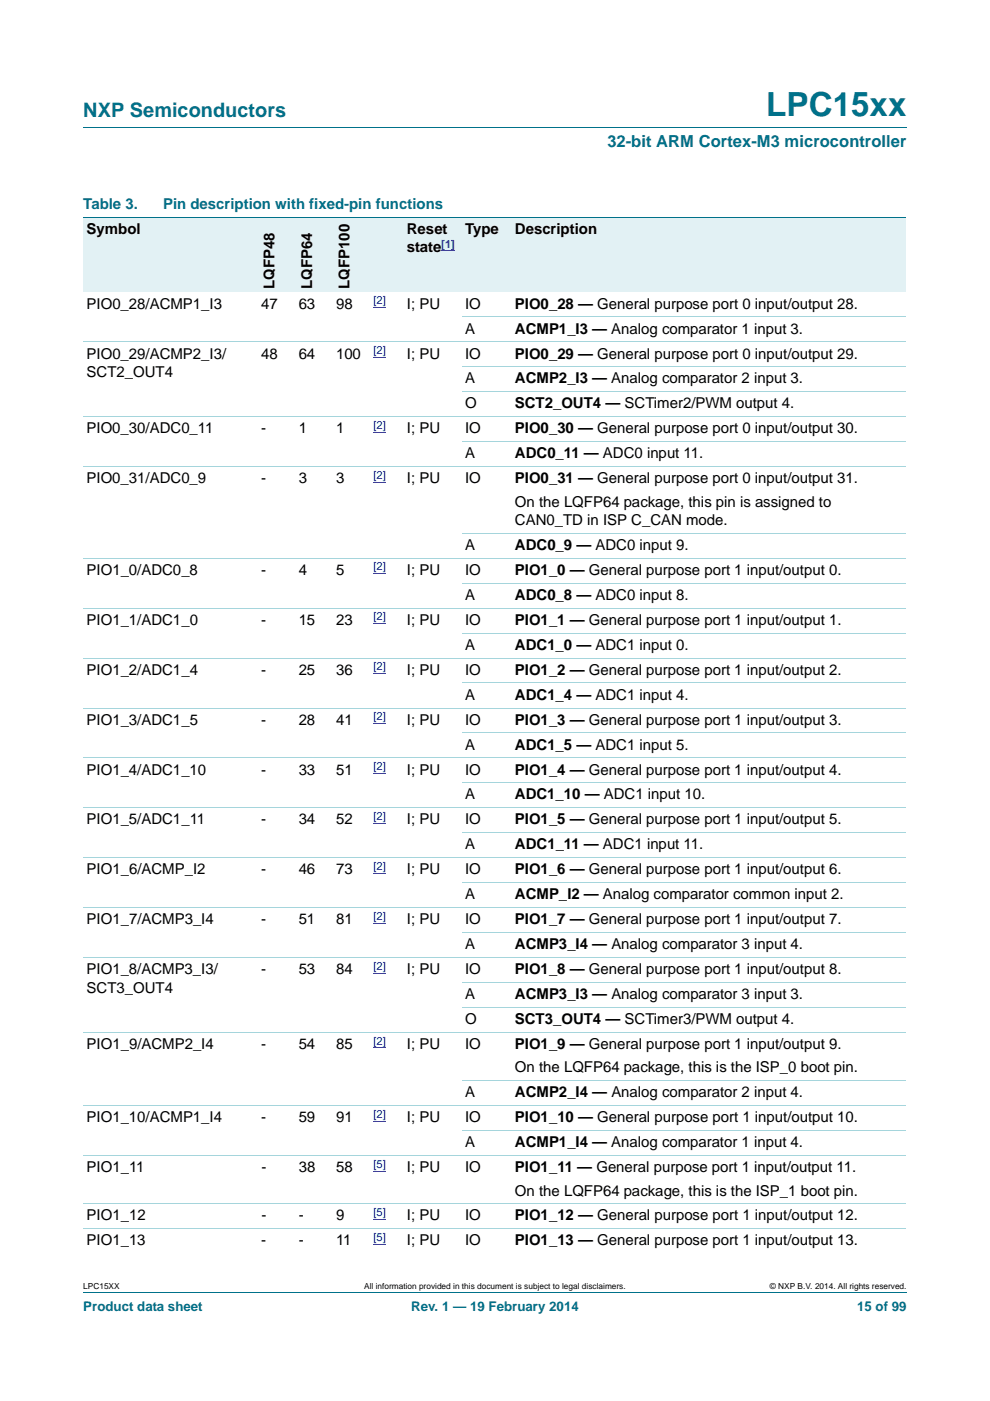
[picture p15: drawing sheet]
<svg xmlns="http://www.w3.org/2000/svg" width="210mm" height="297mm" viewBox="0 0 210 297" stroke-linecap="round" stroke-linejoin="round" font-family="sans-serif">
<defs><g id="words">
<text font-size="7" fill="#00718a" x="162.5" y="24.6">LPC15xx</text>
<text font-size="4.2" fill="#00718a" x="17.7" y="24.9">NXP Semiconductors</text>
<text font-size="3.5" fill="#00718a" x="128.8" y="31.1">32-bit ARM Cortex-M3 microcontroller</text>
<g font-size="3.2" fill="#00718a">
<text x="17.7" y="44.3">Table 3.</text>
<text x="34.6" y="44.3">Pin description with fixed-pin functions</text>
</g>
<g font-size="3.2">
<text x="18.4" y="49.6">Symbol</text>
<text x="86.3" y="49.6">Reset</text>
<text x="86.3" y="53.4">state</text>
<text x="98.6" y="49.6">Type</text>
<text x="109.2" y="49.6">Description</text>
<text x="18.4" y="65.4">PIO0_28/ACMP1_I3</text>
<text x="55.4" y="65.4">47</text>
<text x="58.3" y="61.2" transform="rotate(-90 58.3 61.2)">LQFP48</text>
<text x="63.4" y="65.4">63</text>
<text x="66.2" y="61.2" transform="rotate(-90 66.2 61.2)">LQFP64</text>
<text x="71.3" y="65.4">98</text>
<text x="74.1" y="61.2" transform="rotate(-90 74.1 61.2)">LQFP100</text>
<text x="86.3" y="65.4">I; PU</text>
<text x="98.6" y="65.4">IO</text>
<text x="109.2" y="65.4">PIO0_28 — General purpose port 0 input/output 28.</text>
<text x="98.6" y="70.7">A</text>
<text x="109.2" y="70.7">ACMP1_I3 — Analog comparator 1 input 3.</text>
<text x="18.4" y="76">PIO0_29/ACMP2_I3/</text>
<text x="55.4" y="76">48</text>
<text x="63.3" y="76">64</text>
<text x="71.3" y="76">100</text>
<text x="86.3" y="76">I; PU</text>
<text x="98.6" y="76">IO</text>
<text x="109.2" y="76">PIO0_29 — General purpose port 0 input/output 29.</text>
<text x="18.4" y="79.9">SCT2_OUT4</text>
<text x="98.6" y="81.3">A</text>
<text x="109.2" y="81.3">ACMP2_I3 — Analog comparator 2 input 3.</text>
<text x="98.6" y="86.6">O</text>
<text x="109.2" y="86.6">SCT2_OUT4 — SCTimer2/PWM output 4.</text>
<text x="18.4" y="91.9">PIO0_30/ADC0_11</text>
<text x="55.4" y="91.9">-</text>
<text x="63.4" y="91.9">1</text>
<text x="71.3" y="91.9">1</text>
<text x="86.3" y="91.9">I; PU</text>
<text x="98.6" y="91.9">IO</text>
<text x="109.2" y="91.9">PIO0_30 — General purpose port 0 input/output 30.</text>
<text x="98.6" y="97.2">A</text>
<text x="109.2" y="97.2">ADC0_11 — ADC0 input 11.</text>
<text x="18.4" y="102.5">PIO0_31/ADC0_9</text>
<text x="55.4" y="102.5">-</text>
<text x="63.4" y="102.5">3</text>
<text x="71.3" y="102.5">3</text>
<text x="86.3" y="102.5">I; PU</text>
<text x="98.6" y="102.5">IO</text>
<text x="109.2" y="102.5">PIO0_31 — General purpose port 0 input/output 31.</text>
<text x="109.2" y="107.4">On the LQFP64 package, this pin is assigned to</text>
<text x="109.2" y="111.3">CAN0_TD in ISP C_CAN mode.</text>
<text x="98.6" y="116.6">A</text>
<text x="109.2" y="116.6">ADC0_9 — ADC0 input 9.</text>
<text x="18.4" y="121.9">PIO1_0/ADC0_8</text>
<text x="55.4" y="121.9">-</text>
<text x="63.4" y="121.9">4</text>
<text x="71.3" y="121.9">5</text>
<text x="86.3" y="121.9">I; PU</text>
<text x="98.6" y="121.9">IO</text>
<text x="109.2" y="121.9">PIO1_0 — General purpose port 1 input/output 0.</text>
<text x="98.6" y="127.2">A</text>
<text x="109.2" y="127.2">ADC0_8 — ADC0 input 8.</text>
<text x="18.4" y="132.5">PIO1_1/ADC1_0</text>
<text x="55.4" y="132.5">-</text>
<text x="63.4" y="132.5">15</text>
<text x="71.3" y="132.5">23</text>
<text x="86.3" y="132.5">I; PU</text>
<text x="98.6" y="137.8">A</text>
<text x="98.6" y="132.5">IO</text>
<text x="109.2" y="132.5">PIO1_1 — General purpose port 1 input/output 1.</text>
<text x="109.2" y="137.8">ADC1_0 — ADC1 input 0.</text>
<text x="18.4" y="143">PIO1_2/ADC1_4</text>
<text x="55.4" y="143">-</text>
<text x="63.4" y="143">25</text>
<text x="71.3" y="143">36</text>
<text x="86.3" y="143">I; PU</text>
<text x="98.6" y="143">IO</text>
<text x="109.2" y="143">PIO1_2 — General purpose port 1 input/output 2.</text>
<text x="98.6" y="148.3">A</text>
<text x="109.2" y="148.3">ADC1_4 — ADC1 input 4.</text>
<text x="18.4" y="153.6">PIO1_3/ADC1_5</text>
<text x="55.4" y="153.6">-</text>
<text x="63.4" y="153.6">28</text>
<text x="71.3" y="153.6">41</text>
<text x="86.3" y="153.6">I; PU</text>
<text x="98.6" y="153.6">IO</text>
<text x="109.2" y="153.6">PIO1_3 — General purpose port 1 input/output 3.</text>
<text x="98.6" y="158.9">A</text>
<text x="109.2" y="158.9">ADC1_5 — ADC1 input 5.</text>
<text x="18.4" y="164.2">PIO1_4/ADC1_10</text>
<text x="55.4" y="164.2">-</text>
<text x="63.4" y="164.2">33</text>
<text x="71.3" y="164.2">51</text>
<text x="86.3" y="164.2">I; PU</text>
<text x="98.6" y="164.2">IO</text>
<text x="109.2" y="164.2">PIO1_4 — General purpose port 1 input/output 4.</text>
<text x="98.6" y="169.5">A</text>
<text x="109.2" y="169.5">ADC1_10 — ADC1 input 10.</text>
<text x="18.4" y="174.8">PIO1_5/ADC1_11</text>
<text x="55.4" y="174.8">-</text>
<text x="63.4" y="174.8">34</text>
<text x="71.3" y="174.8">52</text>
<text x="86.3" y="174.8">I; PU</text>
<text x="98.6" y="174.8">IO</text>
<text x="109.2" y="174.8">PIO1_5 — General purpose port 1 input/output 5.</text>
<text x="18.4" y="185.4">PIO1_6/ACMP_I2</text>
<text x="55.4" y="185.4">-</text>
<text x="63.4" y="185.4">46</text>
<text x="71.3" y="185.4">73</text>
<text x="86.3" y="185.4">I; PU</text>
<text x="98.6" y="180.1">A</text>
<text x="98.6" y="185.4">IO</text>
<text x="109.2" y="185.4">PIO1_6 — General purpose port 1 input/output 6.</text>
<text x="109.2" y="180.1">ADC1_11 — ADC1 input 11.</text>
<text x="98.6" y="190.7">A</text>
<text x="109.2" y="190.7">ACMP_I2 — Analog comparator common input 2.</text>
<text x="18.4" y="196">PIO1_7/ACMP3_I4</text>
<text x="55.4" y="196">-</text>
<text x="63.4" y="196">51</text>
<text x="71.3" y="196">81</text>
<text x="86.3" y="196">I; PU</text>
<text x="98.6" y="196">IO</text>
<text x="109.2" y="196">PIO1_7 — General purpose port 1 input/output 7.</text>
<text x="98.6" y="201.3">A</text>
<text x="109.2" y="201.3">ACMP3_I4 — Analog comparator 3 input 4.</text>
<text x="18.4" y="206.5">PIO1_8/ACMP3_I3/</text>
<text x="55.4" y="206.5">-</text>
<text x="63.4" y="206.5">53</text>
<text x="71.3" y="206.5">84</text>
<text x="86.3" y="206.5">I; PU</text>
<text x="98.6" y="206.5">IO</text>
<text x="109.2" y="206.5">PIO1_8 — General purpose port 1 input/output 8.</text>
<text x="18.4" y="210.4">SCT3_OUT4</text>
<text x="98.6" y="211.8">A</text>
<text x="109.2" y="211.8">ACMP3_I3 — Analog comparator 3 input 3.</text>
<text x="98.6" y="217.1">O</text>
<text x="109.2" y="217.1">SCT3_OUT4 — SCTimer3/PWM output 4.</text>
<text x="18.4" y="222.4">PIO1_9/ACMP2_I4</text>
<text x="55.4" y="222.4">-</text>
<text x="63.4" y="222.4">54</text>
<text x="71.3" y="222.4">85</text>
<text x="86.3" y="222.4">I; PU</text>
<text x="98.6" y="222.4">IO</text>
<text x="109.2" y="222.4">PIO1_9 — General purpose port 1 input/output 9.</text>
<text x="109.2" y="227.4">On the LQFP64 package, this is the ISP_0 boot pin.</text>
<text x="98.6" y="232.7">A</text>
<text x="109.2" y="232.7">ACMP2_I4 — Analog comparator 2 input 4.</text>
<text x="18.4" y="238">PIO1_10/ACMP1_I4</text>
<text x="55.4" y="238">-</text>
<text x="63.4" y="238">59</text>
<text x="71.3" y="238">91</text>
<text x="86.3" y="238">I; PU</text>
<text x="98.6" y="238">IO</text>
<text x="109.2" y="238">PIO1_10 — General purpose port 1 input/output 10.</text>
<text x="98.6" y="243.2">A</text>
<text x="109.2" y="243.2">ACMP1_I4 — Analog comparator 1 input 4.</text>
<text x="18.4" y="248.5">PIO1_11</text>
<text x="55.4" y="248.5">-</text>
<text x="63.4" y="248.5">38</text>
<text x="71.3" y="248.5">58</text>
<text x="86.3" y="248.5">I; PU</text>
<text x="98.6" y="248.5">IO</text>
<text x="109.2" y="248.5">PIO1_11 — General purpose port 1 input/output 11.</text>
<text x="109.2" y="253.5">On the LQFP64 package, this is the ISP_1 boot pin.</text>
<text x="18.4" y="258.8">PIO1_12</text>
<text x="55.4" y="258.8">-</text>
<text x="63.4" y="258.8">-</text>
<text x="71.3" y="258.8">9</text>
<text x="86.3" y="258.8">I; PU</text>
<text x="98.6" y="258.8">IO</text>
<text x="109.2" y="258.8">PIO1_12 — General purpose port 1 input/output 12.</text>
<text x="18.4" y="264.1">PIO1_13</text>
<text x="55.4" y="264.1">-</text>
<text x="63.4" y="264.1">-</text>
<text x="71.3" y="264.1">11</text>
<text x="86.3" y="264.1">I; PU</text>
<text x="98.6" y="264.1">IO</text>
<text x="109.2" y="264.1">PIO1_13 — General purpose port 1 input/output 13.</text>
</g>
<g font-size="2.8" fill="#00718a">
<text x="17.7" y="277.9">Product data sheet</text>
<text x="87.2" y="277.9">Rev. 1 — 19 February 2014</text>
<text x="181.8" y="277.9">15 of 99</text>
</g>
<g font-size="2.4" fill="#00f">
<text x="93.6" y="52.5">[1]</text>
<text x="79.2" y="64.5">[2]</text>
<text x="79.2" y="75.1">[2]</text>
<text x="79.2" y="90.9">[2]</text>
<text x="79.2" y="101.5">[2]</text>
<text x="79.2" y="120.9">[2]</text>
<text x="79.2" y="131.5">[2]</text>
<text x="79.2" y="142.1">[2]</text>
<text x="79.2" y="152.7">[2]</text>
<text x="79.2" y="163.3">[2]</text>
<text x="79.2" y="173.8">[2]</text>
<text x="79.2" y="184.4">[2]</text>
<text x="79.2" y="195">[2]</text>
<text x="79.2" y="205.6">[2]</text>
<text x="79.2" y="221.5">[2]</text>
<text x="79.2" y="237">[2]</text>
<text x="79.2" y="247.6">[5]</text>
<text x="79.2" y="257.8">[5]</text>
<text x="79.2" y="263.1">[5]</text>
</g>
<g font-size="1.8">
<text x="17.7" y="273.3">LPC15XX</text>
<text x="77.2" y="273.3">All information provided in this document is subject to legal disclaimers.</text>
<text x="163.3" y="273.3">© NXP B.V. 2014. All rights reserved.</text>
</g>
</g></defs>
<path d="M17.7 27h174.6M17.7 273.9h174.6" fill="none" stroke="#00718a" stroke-width=".21"/>
<g fill="none" stroke="#00f" stroke-width=".21">
<path d="M79.2 65.2h2.7M79.2 75.8h2.7M79.2 91.7h2.7M79.2 102.2h2.7M79.2 121.6h2.7M79.2 132.2h2.7M79.2 142.8h2.7M79.2 153.4h2.7M79.2 164h2.7M79.2 174.6h2.7M79.2 185.1h2.7M79.2 195.7h2.7"/>
<path d="M79.2 206.3h2.7M79.2 222.2h2.7M79.2 237.7h2.7M79.2 248.3h2.7M79.2 258.5h2.7M79.2 263.8h2.7"/>
</g>
<g fill="#e2f1f4">
<path d="M17.7 46h37v15.9h-37z"/>
<path d="M54.7 46h8v15.9h-8z"/>
<path d="M62.7 46h7.9v15.9h-7.9z"/>
<path d="M70.6 46h7.9v15.9h-7.9z"/>
<path d="M78.5 46h19.4v15.9h-19.4z"/>
</g>
<path d="M93.6 53.2h2.9" fill="none" stroke="#00f" stroke-width=".21"/>
<g fill="#e2f1f4">
<path d="M97.9 46h10.6v15.9h-10.6z"/>
<path d="M108.5 46h83.6v15.9h-83.6z"/>
</g>
<path d="M17.7 46h174.4" fill="none" stroke="#00718a" stroke-width=".21"/>
<g fill="none" stroke="#a5d5dc" stroke-width=".21">
<path d="M17.7 72.5h174.4M97.9 67.2h94.2M97.9 77.8h94.2M17.7 88.4h174.4M17.7 99h174.4M97.9 83.1h94.2M97.9 93.7h94.2M17.7 118.3h174.4M97.9 113.1h94.2M17.7 128.9h174.4M17.7 139.5h174.4M97.9 123.6h94.2"/>
<path d="M97.9 134.2h94.2M17.7 150.1h174.4M97.9 144.8h94.2M97.9 155.4h94.2M17.7 160.7h174.4M17.7 171.3h174.4M97.9 166h94.2M97.9 176.6h94.2M17.7 181.9h174.4M17.7 192.4h174.4M97.9 187.2h94.2M97.9 197.7h94.2"/>
<path d="M17.7 203h174.4M17.7 218.9h174.4M97.9 208.3h94.2M97.9 213.6h94.2M17.7 234.4h174.4M97.9 229.1h94.2M97.9 239.7h94.2M17.7 245h174.4M17.7 255.2h174.4M17.7 260.5h174.4"/>
</g>
<use href="#words"/>
</svg>
